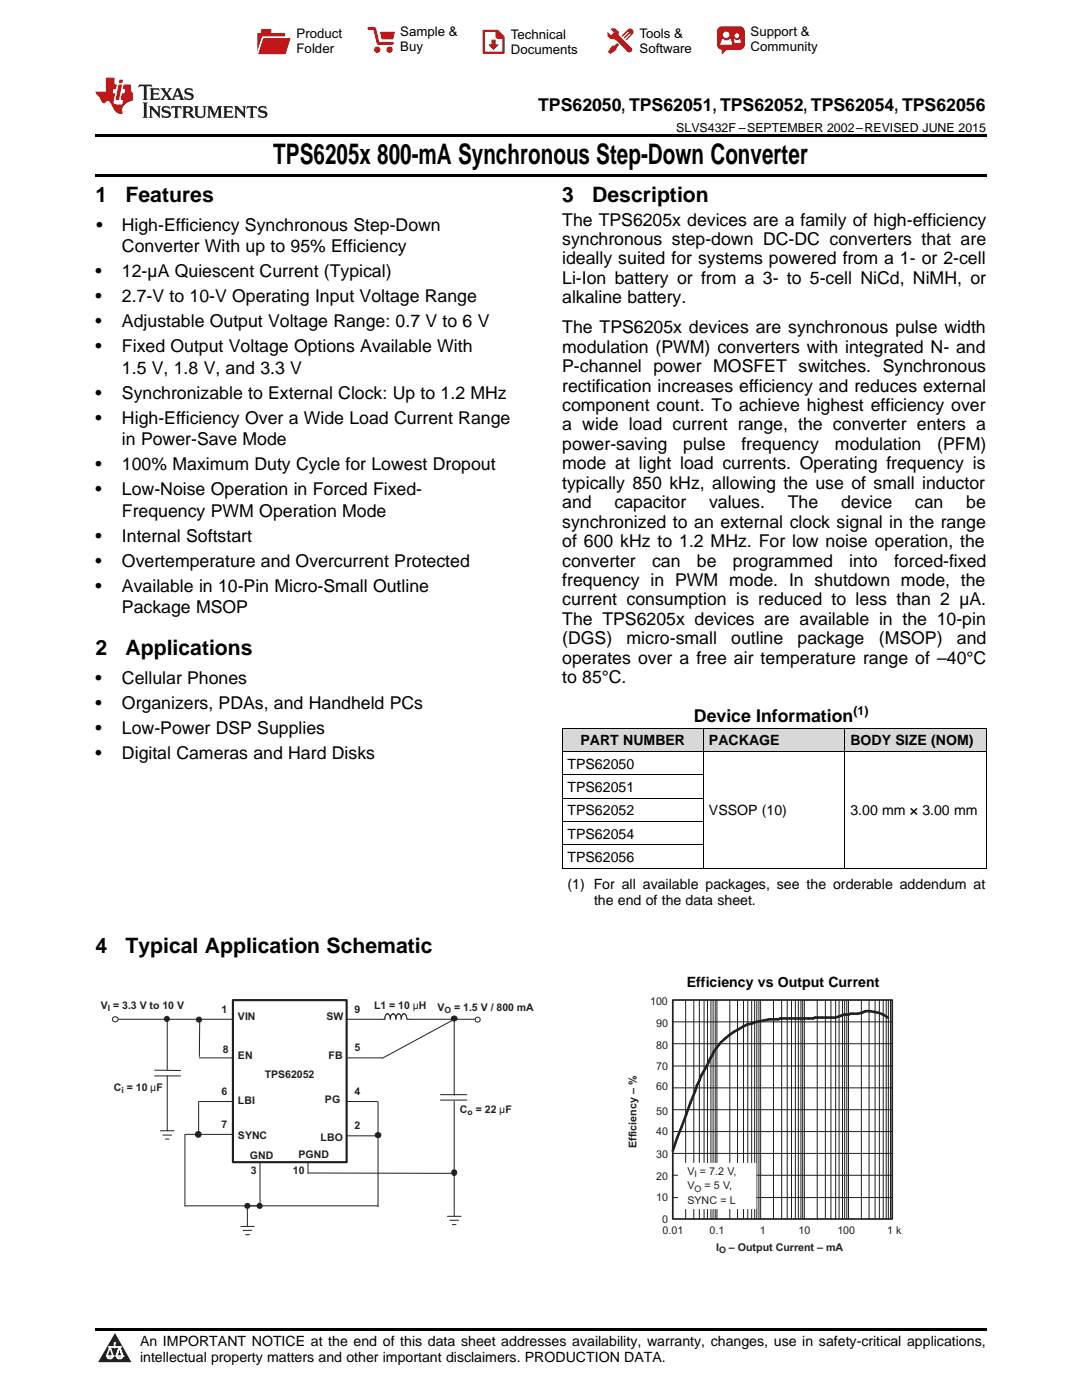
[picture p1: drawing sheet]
<svg xmlns="http://www.w3.org/2000/svg" width="216mm" height="279mm" viewBox="0 0 216 279" stroke-linecap="round" stroke-linejoin="round" font-family="sans-serif">
<defs><g id="words">
<text font-size="5.6" x="54.5" y="32.8">TPS6205x 800-mA Synchronous Step-Down Converter</text>
<g font-size="4.2">
<text x="19" y="40.4">1</text>
<text x="25" y="40.4">Features</text>
<text x="112.2" y="40.4">3</text>
<text x="118.2" y="40.4">Description</text>
<text x="19" y="130.8">2</text>
<text x="25" y="130.8">Applications</text>
<text x="19" y="190.2">4</text>
<text x="25" y="190.2">Typical Application Schematic</text>
</g>
<g font-size="3.5">
<text x="107.4" y="22.2">TPS62050, TPS62051, TPS62052, TPS62054, TPS62056</text>
<text x="19.2" y="46.1">•</text>
<text x="24.3" y="46.1">High-Efficiency Synchronous Step-Down</text>
<text x="112.2" y="45">The TPS6205x devices are a family of high-efficiency</text>
<text x="24.3" y="50.3">Converter With up to 95% Efficiency</text>
<text x="112.2" y="48.9">synchronous step-down DC-DC converters that are</text>
<text x="112.2" y="52.8">ideally suited for systems powered from a 1- or 2-cell</text>
<text x="19" y="55.3">•</text>
<text x="24.3" y="55.3">12-µA Quiescent Current (Typical)</text>
<text x="112.2" y="56.7">Li-Ion battery or from a 3- to 5-cell NiCd, NiMH, or</text>
<text x="19" y="60.3">•</text>
<text x="19" y="65.3">•</text>
<text x="24.3" y="60.3">2.7-V to 10-V Operating Input Voltage Range</text>
<text x="24.3" y="65.3">Adjustable Output Voltage Range: 0.7 V to 6 V</text>
<text x="112.2" y="60.5">alkaline battery.</text>
<text x="19" y="70.3">•</text>
<text x="24.3" y="70.3">Fixed Output Voltage Options Available With</text>
<text x="112.2" y="66.5">The TPS6205x devices are synchronous pulse width</text>
<text x="112.2" y="70.4">modulation (PWM) converters with integrated N- and</text>
<text x="24.3" y="74.6">1.5 V, 1.8 V, and 3.3 V</text>
<text x="112.2" y="74.3">P-channel power MOSFET switches. Synchronous</text>
<text x="19" y="79.6">•</text>
<text x="24.3" y="79.6">Synchronizable to External Clock: Up to 1.2 MHz</text>
<text x="112.2" y="78.1">rectification increases efficiency and reduces external</text>
<text x="112.2" y="82">component count. To achieve highest efficiency over</text>
<text x="19" y="84.6">•</text>
<text x="24.3" y="84.6">High-Efficiency Over a Wide Load Current Range</text>
<text x="24.3" y="88.8">in Power-Save Mode</text>
<text x="112.2" y="85.9">a wide load current range, the converter enters a</text>
<text x="112.2" y="89.8">power-saving</text>
<text x="136.3" y="89.8">pulse</text>
<text x="147.9" y="89.8">frequency</text>
<text x="166.6" y="89.8">modulation</text>
<text x="187" y="89.8">(PFM)</text>
<text x="19" y="93.8">•</text>
<text x="24.3" y="93.8">100% Maximum Duty Cycle for Lowest Dropout</text>
<text x="112.2" y="93.7">mode at light load currents. Operating frequency is</text>
<text x="19" y="98.8">•</text>
<text x="24.3" y="98.8">Low-Noise Operation in Forced Fixed-</text>
<text x="112.2" y="97.5">typically 850 kHz, allowing the use of small inductor</text>
<text x="112.2" y="101.4">and</text>
<text x="122.6" y="101.4">capacitor</text>
<text x="141.5" y="101.4">values.</text>
<text x="157.2" y="101.4">The</text>
<text x="167.8" y="101.4">device</text>
<text x="182.6" y="101.4">can</text>
<text x="192.8" y="101.4">be</text>
<text x="24.3" y="103.1">Frequency PWM Operation Mode</text>
<text x="112.2" y="105.3">synchronized to an external clock signal in the range</text>
<text x="19" y="108.1">•</text>
<text x="19" y="113.1">•</text>
<text x="24.3" y="108.1">Internal Softstart</text>
<text x="24.3" y="113.1">Overtemperature and Overcurrent Protected</text>
<text x="112.2" y="109.2">of 600 kHz to 1.2 MHz. For low noise operation, the</text>
<text x="112.2" y="113.1">converter</text>
<text x="130.1" y="113.1">can</text>
<text x="139.1" y="113.1">be</text>
<text x="146.2" y="113.1">programmed</text>
<text x="169.5" y="113.1">into</text>
<text x="178.4" y="113.1">forced-fixed</text>
<text x="19" y="118.1">•</text>
<text x="24.3" y="118.1">Available in 10-Pin Micro-Small Outline</text>
<text x="112.2" y="116.9">frequency in PWM mode. In shutdown mode, the</text>
<text x="24.3" y="122.3">Package MSOP</text>
<text x="112.2" y="120.8">current consumption is reduced to less than 2 µA.</text>
<text x="112.2" y="124.7">The TPS6205x devices are available in the 10-pin</text>
<text x="112.2" y="128.6">(DGS)</text>
<text x="125" y="128.6">micro-small</text>
<text x="145.9" y="128.6">outline</text>
<text x="159.2" y="128.6">package</text>
<text x="175.4" y="128.6">(MSOP)</text>
<text x="190.9" y="128.6">and</text>
<text x="19" y="136.5">•</text>
<text x="24.3" y="136.5">Cellular Phones</text>
<text x="112.2" y="132.5">operates over a free air temperature range of –40°C</text>
<text x="112.2" y="136.3">to 85°C.</text>
<text x="19" y="141.5">•</text>
<text x="24.3" y="141.5">Organizers, PDAs, and Handheld PCs</text>
<text x="19" y="146.5">•</text>
<text x="24.3" y="146.5">Low-Power DSP Supplies</text>
<text x="138.5" y="144.1">Device Information</text>
<text x="19" y="151.5">•</text>
<text x="24.3" y="151.5">Digital Cameras and Hard Disks</text>
</g>
<g font-size="2.8">
<text x="115.8" y="148.7">PART NUMBER</text>
<text x="141.5" y="148.7">PACKAGE</text>
<text x="169.7" y="148.7">BODY SIZE (NOM)</text>
<text x="113.2" y="153.4">TPS62050</text>
<text x="113.2" y="158">TPS62051</text>
<text x="113.2" y="162.7">TPS62052</text>
<text x="113.2" y="167.4">TPS62054</text>
<text x="141.5" y="162.7">VSSOP (10)</text>
<text x="169.7" y="162.7">3.00 mm × 3.00 mm</text>
<text x="113.2" y="172">TPS62056</text>
<text x="113.2" y="177.5">(1) For all available packages, see the orderable addendum at</text>
<text x="118.5" y="180.7">the end of the data sheet.</text>
<text x="137.1" y="197.1">Efficiency vs Output Current</text>
<text x="27.9" y="268.6">An IMPORTANT NOTICE at the end of this data sheet addresses availability, warranty, changes, use in safety-critical applications,</text>
<text x="27.9" y="271.8">intellectual property matters and other important disclaimers. PRODUCTION DATA.</text>
</g>
<g font-size="2.6">
<text x="59.2" y="7.6">Product</text>
<text x="59.2" y="10.6">Folder</text>
<text x="79.9" y="7.3">Sample &amp;</text>
<text x="79.9" y="10.2">Buy</text>
<text x="101.9" y="7.8">Technical</text>
<text x="101.9" y="10.8">Documents</text>
<text x="127.6" y="7.6">Tools &amp;</text>
<text x="127.6" y="10.6">Software</text>
<text x="149.8" y="7.2">Support &amp;</text>
<text x="149.8" y="10.2">Community</text>
</g>
<g font-size="2.5">
<text x="134.9" y="26.3">SLVS432F –SEPTEMBER 2002–REVISED JUNE 2015</text>
<text x="170.3" y="142.7">(1)</text>
</g>
<g font-size="2.1" fill="#231f20">
<text x="20.1" y="201.4">V = 3.3 V to 10 V</text>
<text x="44.2" y="202.2">1</text>
<text x="47.5" y="203.6">VIN</text>
<text x="65.1" y="203.6">SW</text>
<text x="70.8" y="202.2">9</text>
<text x="74.6" y="201.4">L1 = 10 µH</text>
<text x="87.3" y="201.8">V</text>
<text x="90.6" y="201.8">= 1.5 V / 800 mA</text>
<text x="129.7" y="200.6">100</text>
<text x="70.8" y="209.8">5</text>
<text x="130.9" y="209.3">80</text>
<text x="130.9" y="204.9">90</text>
<text x="44.5" y="210.1">8</text>
<text x="47.5" y="211.4">EN</text>
<text x="52.8" y="215.2">TPS62052</text>
<text x="65.6" y="211.4">FB</text>
<text x="130.9" y="213.6">70</text>
<text x="22.7" y="217.7">C = 10 µF</text>
<text x="44.2" y="218.6">6</text>
<text x="47.5" y="220.4">LBI</text>
<text x="64.8" y="220.1">PG</text>
<text x="70.8" y="218.6">4</text>
<text x="130.9" y="217.5">60</text>
<text x="44.2" y="225.1">7</text>
<text x="47.5" y="227.3">SYNC</text>
<text x="64" y="227.7">LBO</text>
<text x="70.8" y="225.4">2</text>
<text x="91.8" y="222.1">C</text>
<text x="95" y="222.1">= 22 µF</text>
<text x="130.9" y="226.6">40</text>
<text x="130.9" y="222.6">50</text>
<text x="49.9" y="231.2">GND</text>
<text x="59.6" y="231.1">PGND</text>
<text x="127" y="229.1" transform="rotate(-90 127 229.1)">Efficiency – %</text>
<text x="130.9" y="231">30</text>
<text x="50.1" y="234.4">3</text>
<text x="58.4" y="234.4">10</text>
<text x="130.9" y="235.5">20</text>
<text x="130.9" y="239.8">10</text>
<text x="137.2" y="234.6">V</text>
<text x="137.2" y="237.4">V</text>
<text x="139.6" y="234.6">= 7.2 V,</text>
<text x="140.6" y="237.4">= 5 V,</text>
<text x="132.1" y="244">0</text>
<text x="137.2" y="240.2">SYNC = L</text>
<text x="132.2" y="246.2">0.01</text>
<text x="141.6" y="246.2">0.1</text>
<text x="142.9" y="249.6">I</text>
<text x="145.4" y="249.6">– Output Current – mA</text>
<text x="151.6" y="246.2">1</text>
<text x="159.3" y="246.2">10</text>
<text x="167.1" y="246.2">100</text>
<text x="177" y="246.2">1 k</text>
</g>
<g font-size="1.8" fill="#231f20">
<text x="138.6" y="235">I</text>
<text x="138.6" y="237.8">O</text>
<text x="143.5" y="250">O</text>
</g>
<g font-size="1.7" fill="#231f20">
<text x="21.5" y="201.8">I</text>
<text x="88.7" y="202.3">O</text>
<text x="24.2" y="218.2">i</text>
<text x="93.3" y="222.6">o</text>
</g>
</g></defs>
<g fill="#d8d8d8">
<path d="M112.2 145.3h28.2v4.7h-28.2z"/>
<path d="M140.4 145.3h28.2v4.7h-28.2z"/>
<path d="M168.6 145.3h28.2v4.7h-28.2z"/>
</g>
<path d="M22.9 266l3.3 5.9h-6.6z" fill="#231f20"/>
<path d="M21.3 270.6h1.2l-.3 .5h-.3a.53 .53 0 0 1-.6-.5z" fill-rule="evenodd" fill="#fff"/>
<path d="M21.3 270.6h1.2l-.3 .5h-.3a.53 .53 0 0 1-.6-.5z" fill="none" stroke="#231f20" stroke-width=".33"/>
<path d="M21.3 270.6l1.2 .1-.3 .4h-.5z" fill="none" stroke="#fff" stroke-width=".33"/>
<path d="M22.9 268.9h.1" fill="none" stroke="#fff" stroke-width=".33"/>
<path d="M22.9 268v.9z" fill="#fff"/>
<path d="M22.9 268v.9z" fill="none" stroke="#fff" stroke-width=".33"/>
<circle cx="22.9" cy="268" r=".16" fill="#fff"/>
<path d="M21.8 268.8h.1" fill="none" stroke="#fff" stroke-width=".33"/>
<path d="M21.8 268.8h2.2z" fill="#fff"/>
<path d="M21.8 268.8h2.2z" fill="none" stroke="#fff" stroke-width=".33"/>
<circle cx="24" cy="268.8" r=".16" fill="#fff"/>
<path d="M23.2 270.6h.1" fill="none" stroke="#fff" stroke-width=".33"/>
<path d="M23.8 268.8l-.6 1.8z" fill="#fff"/>
<path d="M23.8 268.8l-.6 1.8z" fill="none" stroke="#fff" stroke-width=".33"/>
<path d="M23.8 268.8l.7 1.8z" fill="#fff"/>
<path d="M23.8 268.8l.7 1.8z" fill="none" stroke="#fff" stroke-width=".33"/>
<path d="M24.4 270.6h.1" fill="none" stroke="#fff" stroke-width=".33"/>
<circle cx="21.3" cy="270.6" r=".16" fill="#fff"/>
<path d="M22 268.8l-.7 1.8z" fill="#fff"/>
<path d="M22 268.8l-.7 1.8z" fill="none" stroke="#fff" stroke-width=".33"/>
<path d="M22 268.8l.5 1.8z" fill="#fff"/>
<path d="M22 268.8l.5 1.8z" fill="none" stroke="#fff" stroke-width=".33"/>
<circle cx="22.5" cy="270.6" r=".16" fill="#fff"/>
<path d="M23.3 270.6h1.2a.63 .63 0 0 1-.6 .5 .63 .63 0 0 1-.6-.5z" fill-rule="evenodd" fill="#fff"/>
<path d="M23.3 270.6h1.2a.63 .63 0 0 1-.6 .5 .63 .63 0 0 1-.6-.5z" fill="none" stroke="#231f20" stroke-width=".33"/>
<path d="M23.3 270.6h1.2l-.4 .5h-.5z" fill="none" stroke="#fff" stroke-width=".33"/>
<path d="M23.2 270.6h.1" fill="none" stroke="#fff" stroke-width=".33"/>
<circle cx="24.5" cy="270.6" r=".16" fill="#fff"/>
<path d="M19 265.1h177.8v.5h-177.8z" fill="#000"/>
<g fill="none" stroke="#231f20" stroke-width=".2">
<path d="M136.8 199.7v43.6M138.4 199.7v43.6M139.6 199.7v43.6M140.5 199.7v43.6M141.2 199.7v43.6M141.9 199.7v43.6M142.3 199.7v43.6M142.7 199.7v43.6M143.1 199.7v43.6M145.6 199.7v43.6M147.2 199.7v43.6M148.4 199.7v43.6"/>
<path d="M149.2 199.7v43.6M150 199.7v43.6M150.6 199.7v43.6M151 199.7v43.6M151.4 199.7v43.6M151.8 199.7v43.6M154.3 199.7v43.6M156 199.7v43.6M157.1 199.7v43.6M157.9 199.7v43.6M158.7 199.7v43.6M159.3 199.7v43.6"/>
<path d="M159.8 199.7v43.6M160.2 199.7v43.6M160.5 199.7v43.6M163.1 199.7v43.6M164.7 199.7v43.6M165.8 199.7v43.6M166.7 199.7v43.6M167.4 199.7v43.6M168.1 199.7v43.6M168.5 199.7v43.6M169 199.7v43.6M169.3 199.7v43.6"/>
<path d="M171.9 199.7v43.6M173.4 199.7v43.6M174.6 199.7v43.6M175.5 199.7v43.6M176.2 199.7v43.6M176.8 199.7v43.6M177.3 199.7v43.6M177.7 199.7v43.6M134.2 217.1h43.8M134.2 212.7h43.8M134.2 208.3h43.8M134.2 203.9h43.8"/>
<path d="M134.2 225.8h43.8M134.2 221.5h43.8M134.2 239h43.8M134.2 234.6h43.8M134.2 230.2h43.8"/>
</g>
<path d="M134.2 199.6h43.8v43.7h-43.8z" fill="none" stroke="#231f20" stroke-width=".34"/>
<path d="M135.4 232.2h15.4v8.9h-15.4z" fill-rule="evenodd" fill="#fff"/>
<path d="M135.4 232.2h15.4v8.9h-15.4z" fill="none" stroke="#fff" stroke-width=".34"/>
<path d="M177.2 203.1a6.7 6.7 0 0 0-4.5-1.3 4.5 4.5 0 0 1-3 .5l-.4 .2h-.8l-1.8 .6h-4.1l-.4 .2h-6.5l-.4 .1a14.9 14.9 0 0 0-7.9 2 11.9 11.9 0 0 0-5.7 5.9l-.4 .8a60.4 60.4 0 0 0-4.4 10.4l-2.7 7.2" fill="none" stroke="#231f20" stroke-width=".51"/>
<path d="M46.5 199.6h22.7v32.3h-22.7z" fill="none" stroke="#231f20" stroke-width=".43"/>
<path d="M23 203.4h23.4M33.4 203.6v9.9M77.9 203.2a.63 .63 0 0 0-.7-.8l-.3 .4-.1 .6h-.6M77.9 203.2a.63 .63 0 0 1 .7-.8 1 1 0 0 1 .4 1v-.6l.4-.5 .4 .2 .2 .9a.92 .92 0 0 1 .8-1.1l.3 .3 .1 .8h.5M77.9 203.2v.2" fill="none" stroke="#231f20" stroke-width=".2"/>
<circle cx="23" cy="203.5" r=".54" fill="#fff"/>
<g fill="none" stroke="#231f20" stroke-width=".2">
<path d="M39.8 211.1h6.6M39.8 219.8h6.6M39.9 203.4l-.1 7.4M69.1 219.8h6.2M69.2 203.4h7M69.4 211.1h6.8M81.7 203.4h13.7M36.9 226.4v14.3M37 226.4h9.4M51.9 231.9v8.8M37 240.7h15"/>
<circle cx="23" cy="203.5" r=".54"/>
</g>
<circle cx="51.8" cy="240.7" r=".5" fill="#231f20"/>
<circle cx="51.8" cy="240.7" r=".5" fill="none" stroke="#231f20" stroke-width=".2"/>
<circle cx="33.3" cy="203.3" r=".5" fill="#231f20"/>
<circle cx="33.3" cy="203.3" r=".5" fill="none" stroke="#231f20" stroke-width=".2"/>
<circle cx="39.7" cy="203.5" r=".5" fill="#231f20"/>
<g fill="none" stroke="#231f20" stroke-width=".2">
<path d="M30.9 213.6h5.1M30.9 214.7h5.1M33.4 214.7v11M91.1 203.2l-14.8 8M61.5 234.1l29.1 .1"/>
<circle cx="39.7" cy="203.5" r=".5"/>
</g>
<circle cx="95.3" cy="203.5" r=".5" fill="#fff"/>
<circle cx="95.3" cy="203.5" r=".5" fill="none" stroke="#231f20" stroke-width=".2"/>
<circle cx="90.6" cy="203.3" r=".54" fill="#231f20"/>
<g fill="none" stroke="#231f20" stroke-width=".2">
<path d="M90.6 203.1v15.4"/>
<circle cx="90.6" cy="203.3" r=".54"/>
</g>
<path d="M90.4 233.5a.52 .52 0 0 1 .7 .2 .52 .52 0 0 1-.2 .7 .52 .52 0 0 1-.7-.1l-.1-.3z" fill-rule="evenodd" fill="#231f20"/>
<path d="M75.4 219.8v21M87.9 218.5h5.3M87.9 219.5h5.3M90.6 219.8v22.9M61.5 232v2.2M69.2 226.7h6M90.4 233.5a.52 .52 0 0 1 .7 .2 .52 .52 0 0 1-.2 .7 .52 .52 0 0 1-.7-.1l-.1-.3zM49.7 240.7h25.7" fill="none" stroke="#231f20" stroke-width=".2"/>
<circle cx="75.4" cy="226.6" r=".54" fill="#231f20"/>
<circle cx="75.4" cy="226.6" r=".54" fill="none" stroke="#231f20" stroke-width=".2"/>
<circle cx="49.4" cy="240.7" r=".5" fill="#231f20"/>
<g fill="none" stroke="#231f20" stroke-width=".2">
<path d="M39.6 219.8v6.5M32 225.7h2.7M32.5 226.5h1.7M33 227.3h.7M48.1 244.8h2.6M48.5 245.5h1.7M49 246.4h.8M49.4 241.2v3.6M89.3 242.7h2.7M89.8 243.5h1.7M90.3 244.4h.7"/>
<circle cx="49.4" cy="240.7" r=".5"/>
</g>
<circle cx="39.6" cy="226.4" r=".58" fill="#231f20"/>
<circle cx="39.6" cy="226.4" r=".58" fill="none" stroke="#231f20" stroke-width=".2"/>
<path d="M19 34.8h177.8v.5h-177.8zM19 26.8h177.8v.6h-177.8zM112.2 173.2l.1 .1zM168.5 173.2l.1 .1zM196.7 173.2l.1 .1z" fill="#000"/>
<path d="M112.2 159.3h28.2M112.2 154.6h28.2M112.2 149.9h84.6M112.2 145.3h84.6M112.2 145.3v28M140.4 145.3v28M168.6 145.3v28M196.8 145.3v28M112.2 173.2h84.6M112.2 168.6h28.2M112.2 163.9h28.2" fill="none" stroke="#000" stroke-width=".2"/>
<path d="M27.7 16.9l-.1 .6 .6-.3h.5v.2v2.2l-.2 .4h1l-.2-.4v-2.2v-.2h.5l.6 .3-.2-.6zM29.9 17.6l.2 .4v1.6l-.2 .4h1.9l.1-.6a1.09 1.09 0 0 1-1.3 .1v-.6h.6l.4 .2v-.7l-.2 .2h-.8v-.6l.2-.1a1.01 1.01 0 0 1 1 .3l-.1-.6zM32 17.6l.9 1.2-1 1.2h.9l-.2-.3 .5-.7 .5 .7-.3 .3h1.7l-.2-.3 .1-.4h1l.1 .4-.2 .3h1l-.3-.4-.7-2h-.5l-1 2.2-.8-1.1 .9-1.1h-.9l.2 .2-.4 .7-.4-.7 .2-.2zM35.4 18l.4 1h-.8zM37 17.7a.66 .66 0 0 0-.2 .8 .66 .66 0 0 0 .6 .4l.7 .2 .1 .2a.8 .8 0 0 1-.7 .4 .8 .8 0 0 1-.7-.5l.1 .8 .2-.2a.94 .94 0 0 0 1.1 .1 .94 .94 0 0 0 .4-.9 1.48 1.48 0 0 0-1.3-.6v-.4a1.1 1.1 0 0 1 1.2 .2l-.2-.6-.2 .1-.5-.1zM28.5 20.4l.2 .4v2.3l-.2 .4h1l-.2-.4v-2.3l.2-.4zM29.7 21.2l.2 .4v1.5l-.2 .4h.8l-.3-.4 .1-1.3 1.6 1.8v-2l.2-.4h-.7l.2 .2v1.1l-1.2-1.3zM32.5 21.3a.66 .66 0 0 0-.2 .8 .66 .66 0 0 0 .6 .4l.6 .2 .2 .2a.8 .8 0 0 1-.8 .4 .8 .8 0 0 1-.7-.5l.2 .7 .2-.1a.94 .94 0 0 0 1 .1 .94 .94 0 0 0 .5-1 1.47 1.47 0 0 0-1.3-.6l-.1-.3a1.1 1.1 0 0 1 1.3 .2l-.2-.6-.2 .1-.5-.2zM34.3 21.2l-.2 .6a.64 .64 0 0 1 .8-.3v1.6l-.2 .4h1l-.3-.4 .1-1.6a.66 .66 0 0 1 .8 .3l-.2-.6zM36.3 21.2l.3 .4v1.5l-.3 .4h1l-.2-.2v-.7h.5l.1 .1a.8 .8 0 0 0 1.2 .7l-1-1a.62 .62 0 0 0 .6-.5 .62 .62 0 0 0-.6-.7zM37.1 21.5h.1a.48 .48 0 0 1 .6 0 .48 .48 0 0 1 .1 .6l-.2 .1-.6 .1zM38.7 21.2l.2 .2a2.29 2.29 0 0 0 .4 2 1.05 1.05 0 0 0 1.7-.7v-1.3l.2-.2h-.8l.2 .4v1.1a.61 .61 0 0 1-.6 .6 .61 .61 0 0 1-.6-.6v-1.1l.3-.4zM41.3 21.2l.3 .4v1.5l-.3 .4h.8l-.2-.4v-1.4l.8 1.9 .9-1.9v1.4l-.2 .4h.9l-.2-.4v-1.5l.2-.4h-.8l-.7 1.5-.6-1.5zM44.5 21.2l.2 .4v1.5l-.2 .4h1.9l.2-.6a1.1 1.1 0 0 1-1.4 .2v-.7h.6l.4 .2v-.6l-.2 .1-.8 .1v-.6l.2-.1a1.02 1.02 0 0 1 1.1 .2l-.2-.5zM46.7 21.2l.2 .4v1.5l-.2 .4h.8l-.3-.4 .1-1.3 1.6 1.8v-2l.2-.4h-.7l.2 .2v1.1l-1.2-1.3zM49.3 21.2l-.1 .6a.64 .64 0 0 1 .8-.3v1.6l-.3 .4h1l-.2-.4v-1.6a.66 .66 0 0 1 .8 .3l-.1-.6zM51.7 21.3a.66 .66 0 0 0-.2 .7 .66 .66 0 0 0 .7 .5l.6 .2 .1 .2a.8 .8 0 0 1-.7 .4 .8 .8 0 0 1-.7-.5l.1 .7 .2-.1a.94 .94 0 0 0 1.1 .1 .94 .94 0 0 0 .4-1 1.48 1.48 0 0 0-1.2-.6l-.1-.3a1.1 1.1 0 0 1 1.2 .2l-.2-.6-.1 .1-.6-.2z" fill="#231f20"/>
<path d="M21.1 15.5v2.8h-2v.4l.9 .9a.96 .96 0 0 0 1 1 .59 .59 0 0 1 .5-.4 .59 .59 0 0 1 .5 .3l.4 .8a1.61 1.61 0 0 0 2.1 1.3 1.63 1.63 0 0 1 1.1-2.2l.9-.3v-1.5a1.6 1.6 0 0 1-.4-1.7h-1.4l-.2 .9h.5l-.2 .8h-.5l-.2 1v.3h.5l-.2 .9h-.7a.74 .74 0 0 1-1-.6l.3-1.6h-.5l.2-.8h.5l.1-.9h-.4v-1.4zM23.7 16.9l-.7 3h.8l.6-3zM23.8 15.9l-.1 .7h.7l.2-.7z" fill="#ee1d23"/>
<g fill="#d60000">
<path d="M52.1 5.8h2v.8h2.8v4.2h-5.5v-4.2h.7z" fill-rule="evenodd"/>
<path d="M52.4 7.5h5.6l-1 3.3h-5.6z" fill-rule="evenodd"/>
</g>
<path d="M52.4 7.4h5.7l-.1 .1h-5.5l-1.1 3.3z" fill-rule="evenodd" fill="#fff"/>
<path d="M52.4 7.4h5.7l-.1 .1h-5.5l-1.1 3.3z" fill="none" stroke="#fff" stroke-width=".2"/>
<path d="M73.6 5.7h1.1l.7 2.9h2.9" fill="none" stroke="#d60000" stroke-width=".55"/>
<g fill="#d60000">
<path d="M75.8 6.3h3l-.4 1.6h-2.2z" fill-rule="evenodd"/>
<circle cx="75.3" cy="9.9" r=".62"/>
<circle cx="77.7" cy="9.9" r=".62"/>
</g>
<path d="M96.5 6.2h2.7l1.3 1.2v3.1h-4z" fill="none" stroke="#d60000" stroke-width=".44"/>
<g fill="#d60000">
<path d="M98.1 7.9h.8v1h.5l-.9 1.1-1-1v-.1h.6z" fill-rule="evenodd"/>
<path d="M98.9 6.2h.3l1.3 1.2v.4h-1.3l-.3-.4z" fill-rule="evenodd"/>
<path d="M121.9 5.7h.8l.7 .6 .1 .7 2.5 2.5-.8 .8-2.3-2.3-1.1-.2-.6-.6v-.8l.7 .6 .5-.4v-.2l-.5-.5z" fill-rule="evenodd"/>
<path d="M122.2 9.1h.4l.5-.5 .4 .4-.5 .5v.4l-1.2 .9-.5-.5z" fill-rule="evenodd"/>
<path d="M125.3 5.9a.67 .67 0 0 1 .9 0 .67 .67 0 0 1 0 .9z" fill-rule="evenodd"/>
<path d="M125.3 5.9l.9 .9-1.2 1.2h-.2v-.2l1-.9v-.2h-.2l-.9 1h-.2v-.2l.9-1 .1-.2h-.3l-.9 1h-.2v-.2z" fill-rule="evenodd"/>
<circle cx="125.6" cy="9.9" r=".54"/>
</g>
<path d="M123.3 6.3v.7" fill="none" stroke="#d60000" stroke-width=".2"/>
<g fill="#d60000">
<path d="M143.4 5.5l.6-.2h3.6a.95 .95 0 0 1 1 .9v2.8a.95 .95 0 0 1-1 .9h-3.6a.95 .95 0 0 1-.9-.9v-2.8z" fill-rule="evenodd"/>
<path d="M144 9.9h.9l-.7 .9h-.2z" fill-rule="evenodd"/>
</g>
<g fill="#fff">
<path d="M146.6 8.6h1.3z"/>
<path d="M144.1 7.8h.3l.1 .2h.8l.2-.2h.3l.4 1.1h-2.5z" fill-rule="evenodd"/>
<path d="M146.4 7.8h.3l.1 .2h.5l.2-.2h.2l.2 .8h-1.3z" fill-rule="evenodd"/>
<circle cx="144.9" cy="6.9" r=".65"/>
<circle cx="147" cy="7.1" r=".48"/>
</g>
<use href="#words"/>
</svg>
